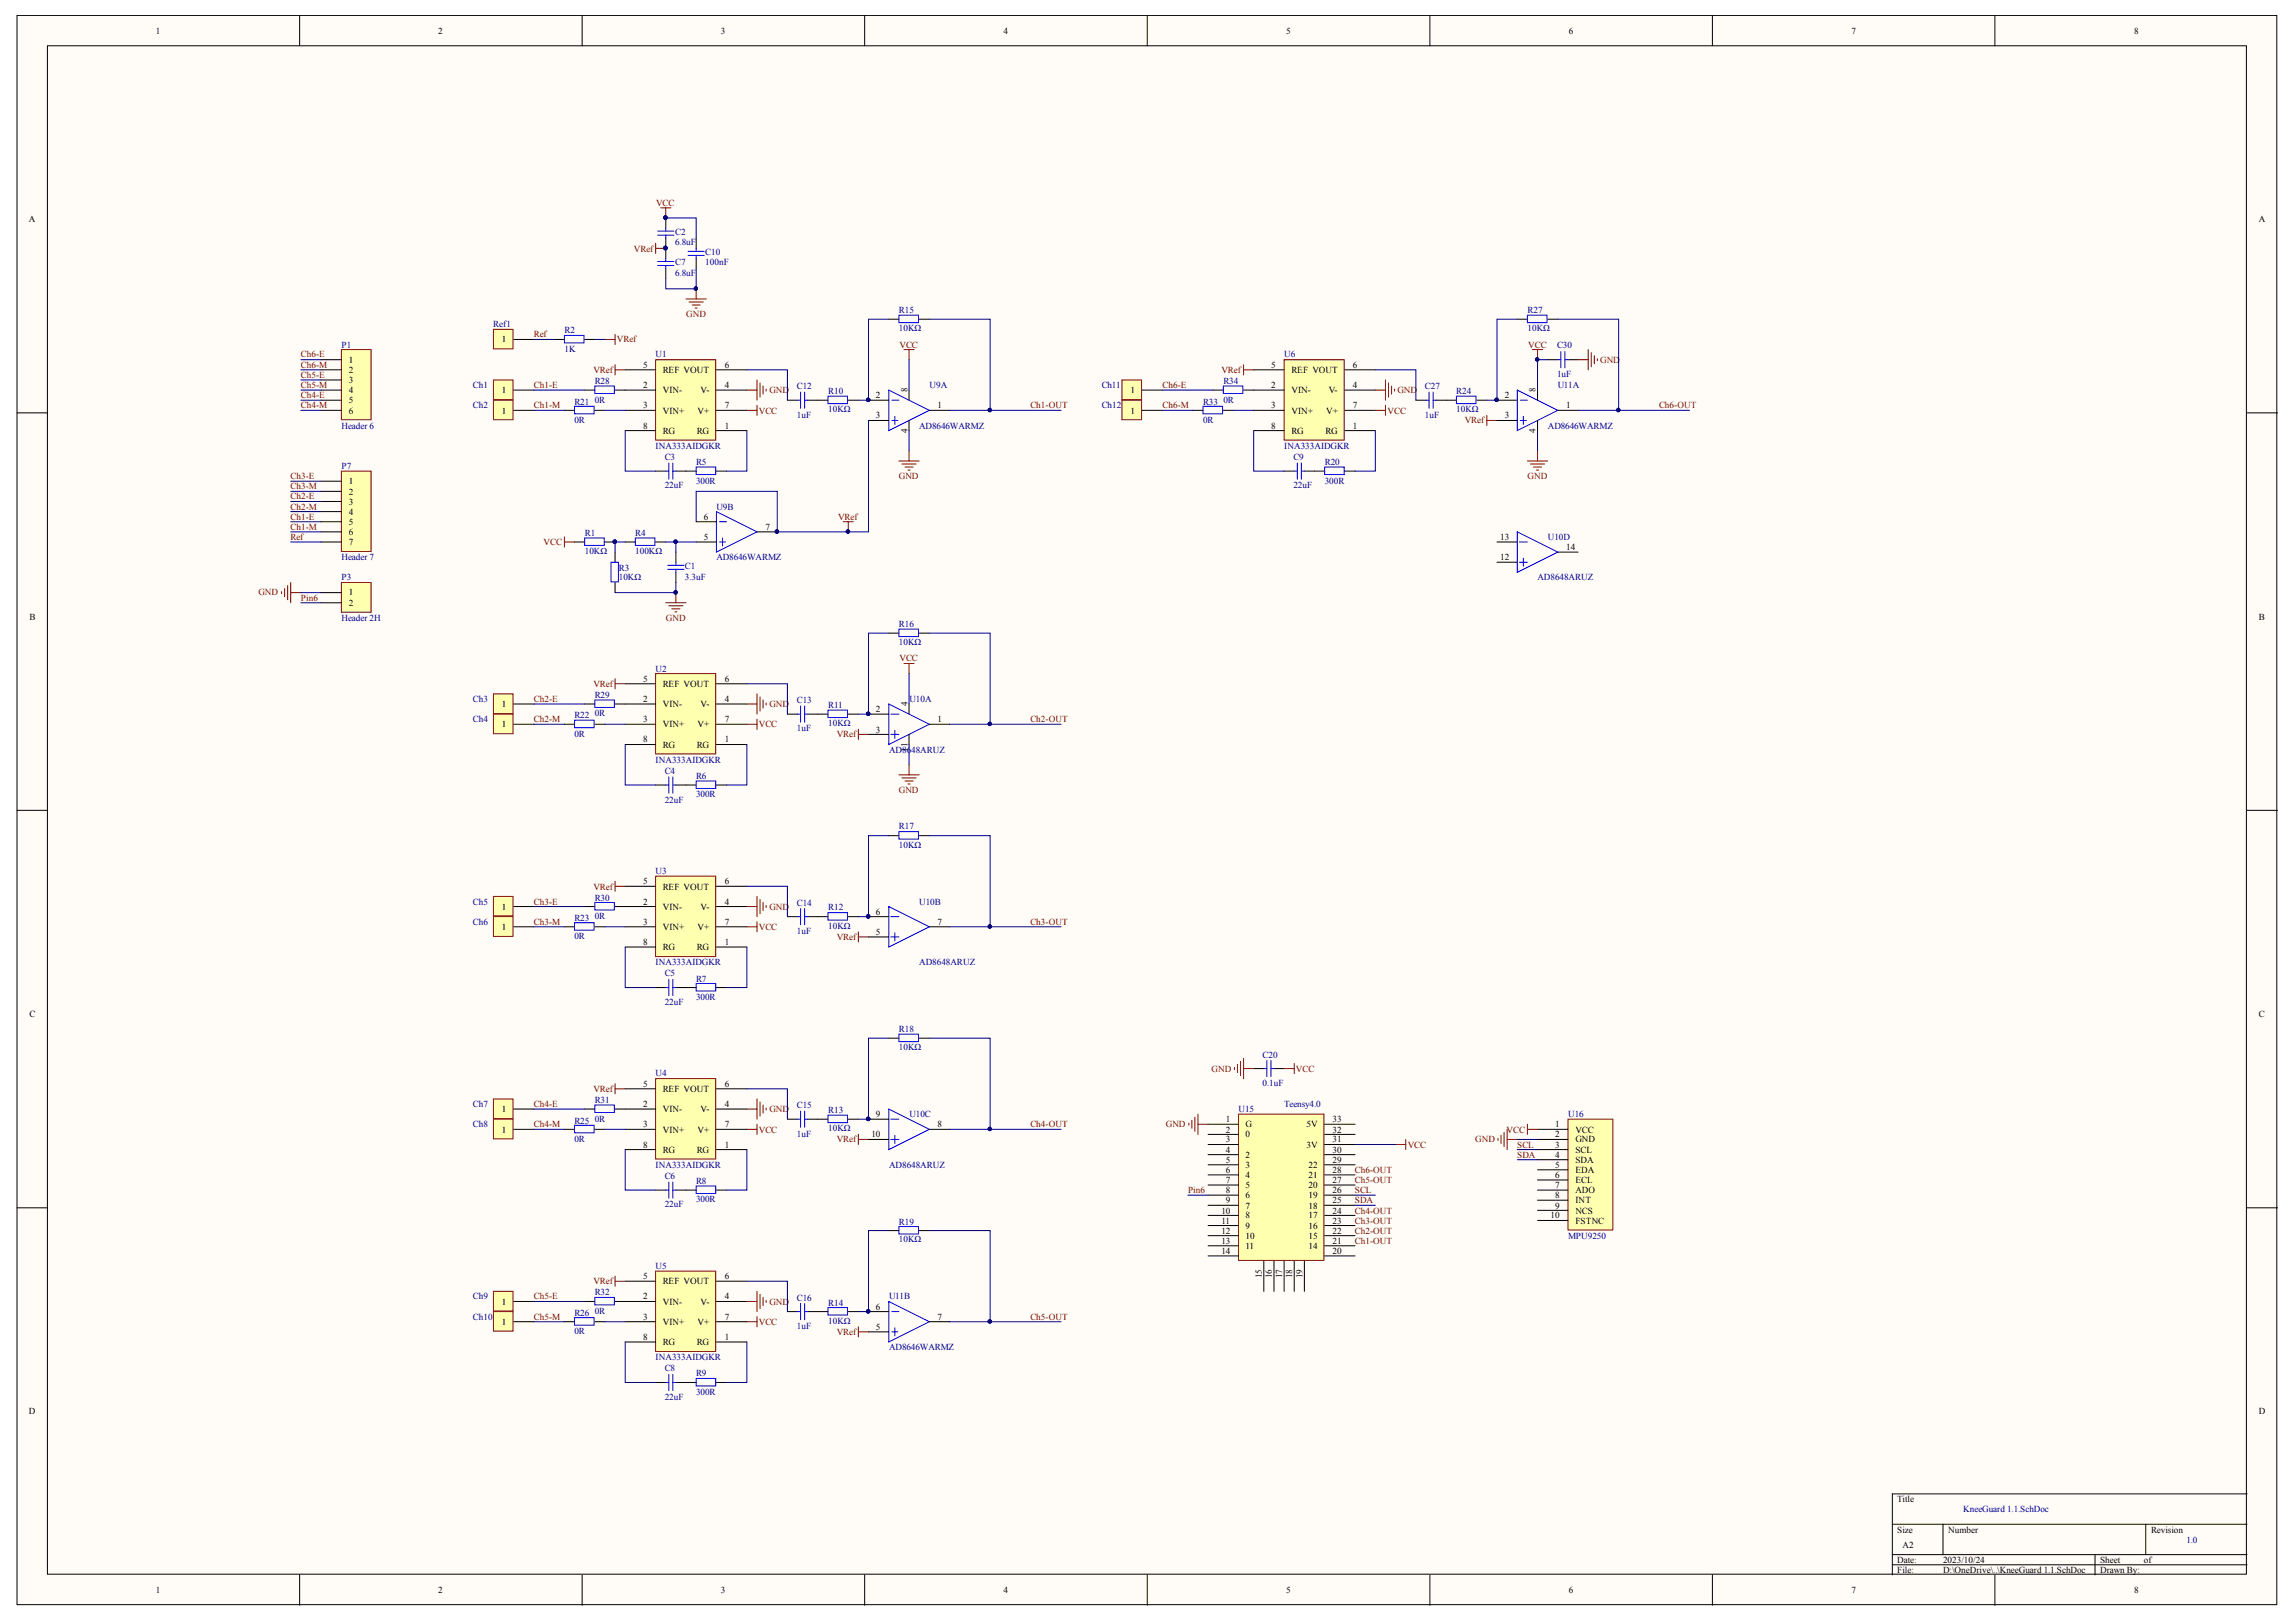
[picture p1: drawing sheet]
<svg xmlns="http://www.w3.org/2000/svg" width="297mm" height="210mm" viewBox="0 0 297 210" stroke-linecap="round" stroke-linejoin="round" font-family="sans-serif">
<defs><g id="words">
<g font-size="1.2">
<text x="20.1" y="4.4">1</text>
<text x="56.7" y="4.4">2</text>
<text x="93.3" y="4.4">3</text>
<text x="129.8" y="4.4">4</text>
<text x="166.4" y="4.4">5</text>
<text x="203" y="4.4">6</text>
<text x="239.5" y="4.4">7</text>
<text x="276.1" y="4.4">8</text>
<text x="3.7" y="28.7">A</text>
<text x="292.3" y="28.7">A</text>
<text x="45.1" y="46.9">1</text>
<text x="64.9" y="44.3">1</text>
<text x="83.2" y="47.6">5</text>
<text x="93.8" y="47.6">6</text>
<text x="164.4" y="47.6">5</text>
<text x="175" y="47.6">6</text>
<text x="45.1" y="48.3">2</text>
<text x="45.1" y="49.6">3</text>
<text x="45.1" y="50.9">4</text>
<text x="45.1" y="52.2">5</text>
<text x="45.1" y="53.5">6</text>
<text x="64.9" y="50.9">1</text>
<text x="64.9" y="53.5">1</text>
<text x="83.2" y="50.2">2</text>
<text x="83.2" y="52.9">3</text>
<text x="85.7" y="50.9">VIN-</text>
<text x="85.7" y="53.5">VIN+</text>
<text x="85.7" y="48.3">REF VOUT</text>
<text x="90.2" y="53.5">V+</text>
<text x="90.6" y="50.9">V-</text>
<text x="93.8" y="50.2">4</text>
<text x="93.8" y="52.9">7</text>
<text x="113.3" y="51.5">2</text>
<text x="117.4" y="50.7" transform="rotate(-90 117.4 50.7)">8</text>
<text x="121.3" y="52.9">1</text>
<text x="146.3" y="50.9">1</text>
<text x="146.3" y="53.5">1</text>
<text x="164.4" y="50.2">2</text>
<text x="164.4" y="52.9">3</text>
<text x="167.1" y="50.9">VIN-</text>
<text x="167.1" y="53.5">VIN+</text>
<text x="167.1" y="48.3">REF VOUT</text>
<text x="171.6" y="53.5">V+</text>
<text x="171.9" y="50.9">V-</text>
<text x="175" y="50.2">4</text>
<text x="175" y="52.9">7</text>
<text x="194.7" y="51.5">2</text>
<text x="198.6" y="50.7" transform="rotate(-90 198.6 50.7)">8</text>
<text x="202.6" y="52.9">1</text>
<text x="83.2" y="55.5">8</text>
<text x="85.7" y="56.2">RG</text>
<text x="90.1" y="56.2">RG</text>
<text x="93.8" y="55.5">1</text>
<text x="113.3" y="54.1">3</text>
<text x="117.4" y="56.1" transform="rotate(-90 117.4 56.1)">4</text>
<text x="164.4" y="55.5">8</text>
<text x="167.1" y="56.2">RG</text>
<text x="171.5" y="56.2">RG</text>
<text x="175" y="55.5">1</text>
<text x="194.7" y="54.1">3</text>
<text x="198.6" y="56.1" transform="rotate(-90 198.6 56.1)">4</text>
<text x="45.1" y="62.7">1</text>
<text x="45.1" y="64">2</text>
<text x="45.1" y="65.3">3</text>
<text x="45.1" y="66.6">4</text>
<text x="45.1" y="67.9">5</text>
<text x="45.1" y="69.3">6</text>
<text x="45.1" y="70.5">7</text>
<text x="91.1" y="69.9">5</text>
<text x="91.1" y="67.2">6</text>
<text x="99" y="68.6">7</text>
<text x="194.1" y="69.9">13</text>
<text x="202.6" y="71.2">14</text>
<text x="45.1" y="77">1</text>
<text x="194.1" y="72.5">12</text>
<text x="3.8" y="80.2">B</text>
<text x="45.1" y="78.4">2</text>
<text x="292.3" y="80.2">B</text>
<text x="83.2" y="88.2">5</text>
<text x="85.7" y="88.9">REF VOUT</text>
<text x="93.8" y="88.2">6</text>
<text x="64.9" y="91.5">1</text>
<text x="64.9" y="94.1">1</text>
<text x="83.2" y="90.8">2</text>
<text x="83.2" y="93.5">3</text>
<text x="85.7" y="91.5">VIN-</text>
<text x="85.7" y="94.1">VIN+</text>
<text x="90.2" y="94.1">V+</text>
<text x="90.6" y="91.5">V-</text>
<text x="93.8" y="90.8">4</text>
<text x="93.8" y="93.5">7</text>
<text x="113.3" y="92.2">2</text>
<text x="113.3" y="94.8">3</text>
<text x="117.4" y="91.3" transform="rotate(-90 117.4 91.3)">4</text>
<text x="121.3" y="93.5">1</text>
<text x="83.2" y="96.1">8</text>
<text x="85.7" y="96.8">RG</text>
<text x="90.1" y="96.8">RG</text>
<text x="93.8" y="96.1">1</text>
<text x="117.4" y="97.3" transform="rotate(-90 117.4 97.3)">11</text>
<text x="64.9" y="117.7">1</text>
<text x="83.2" y="117.1">2</text>
<text x="83.2" y="119.7">3</text>
<text x="83.2" y="114.4">5</text>
<text x="85.7" y="117.7">VIN-</text>
<text x="85.7" y="115.1">REF VOUT</text>
<text x="90.6" y="117.7">V-</text>
<text x="93.8" y="117.1">4</text>
<text x="93.8" y="114.4">6</text>
<text x="93.8" y="119.7">7</text>
<text x="113.3" y="118.4">6</text>
<text x="121.3" y="119.7">7</text>
<text x="64.9" y="120.4">1</text>
<text x="83.2" y="122.3">8</text>
<text x="85.7" y="120.4">VIN+</text>
<text x="85.7" y="123">RG</text>
<text x="90.1" y="123">RG</text>
<text x="90.2" y="120.4">V+</text>
<text x="93.8" y="122.3">1</text>
<text x="113.3" y="121">5</text>
<text x="3.8" y="131.6">C</text>
<text x="292.3" y="131.6">C</text>
<text x="64.9" y="144">1</text>
<text x="83.2" y="143.3">2</text>
<text x="83.2" y="140.7">5</text>
<text x="85.7" y="144">VIN-</text>
<text x="85.7" y="141.3">REF VOUT</text>
<text x="90.6" y="144">V-</text>
<text x="93.8" y="143.3">4</text>
<text x="93.8" y="140.7">6</text>
<text x="64.9" y="146.6">1</text>
<text x="83.2" y="145.9">3</text>
<text x="83.2" y="148.5">8</text>
<text x="85.7" y="146.6">VIN+</text>
<text x="85.7" y="149.2">RG</text>
<text x="90.1" y="149.2">RG</text>
<text x="90.2" y="146.6">V+</text>
<text x="93.8" y="148.5">1</text>
<text x="93.8" y="145.9">7</text>
<text x="112.7" y="147.2">10</text>
<text x="113.3" y="144.6">9</text>
<text x="121.3" y="145.9">8</text>
<text x="158.6" y="145.2">1</text>
<text x="158.6" y="146.6">2</text>
<text x="158.6" y="147.8">3</text>
<text x="158.6" y="149.2">4</text>
<text x="161.1" y="145.9">G</text>
<text x="161.1" y="147.2">0</text>
<text x="161.1" y="149.8">2</text>
<text x="169" y="148.5">3V</text>
<text x="169" y="145.9">5V</text>
<text x="172.4" y="149.2">30</text>
<text x="172.4" y="147.8">31</text>
<text x="172.4" y="146.6">32</text>
<text x="172.4" y="145.2">33</text>
<text x="201.2" y="145.9">1</text>
<text x="201.2" y="147.2">2</text>
<text x="201.2" y="148.5">3</text>
<text x="201.2" y="149.8">4</text>
<text x="203.8" y="146.6">VCC</text>
<text x="203.8" y="147.8">GND</text>
<text x="203.8" y="149.2">SCL</text>
<text x="158.6" y="150.5">5</text>
<text x="158.6" y="151.8">6</text>
<text x="158.6" y="153.1">7</text>
<text x="158.6" y="154.4">8</text>
<text x="158.6" y="155.7">9</text>
<text x="161.1" y="151.1">3</text>
<text x="161.1" y="152.4">4</text>
<text x="161.1" y="153.8">5</text>
<text x="161.1" y="155">6</text>
<text x="169.3" y="155">19</text>
<text x="169.3" y="153.8">20</text>
<text x="169.3" y="152.4">21</text>
<text x="169.3" y="151.1">22</text>
<text x="172.4" y="155.7">25</text>
<text x="172.4" y="154.4">26</text>
<text x="172.4" y="153.1">27</text>
<text x="172.4" y="151.8">28</text>
<text x="172.4" y="150.5">29</text>
<text x="201.2" y="151.1">5</text>
<text x="201.2" y="152.4">6</text>
<text x="201.2" y="153.8">7</text>
<text x="201.2" y="155">8</text>
<text x="203.8" y="150.5">SDA</text>
<text x="203.8" y="151.8">EDA</text>
<text x="203.8" y="153.1">ECL</text>
<text x="203.8" y="154.4">ADO</text>
<text x="203.8" y="155.7">INT</text>
<text x="158" y="157.1">10</text>
<text x="158" y="158.3">11</text>
<text x="158" y="159.7">12</text>
<text x="158" y="161">13</text>
<text x="161.1" y="156.4">7</text>
<text x="161.1" y="157.7">8</text>
<text x="161.1" y="159">9</text>
<text x="161.1" y="160.3">10</text>
<text x="161.1" y="161.6">11</text>
<text x="169.3" y="161.6">14</text>
<text x="169.3" y="160.3">15</text>
<text x="169.3" y="159">16</text>
<text x="169.3" y="157.7">17</text>
<text x="169.3" y="156.4">18</text>
<text x="172.4" y="161">21</text>
<text x="172.4" y="159.7">22</text>
<text x="172.4" y="158.3">23</text>
<text x="172.4" y="157.1">24</text>
<text x="200.6" y="157.7">10</text>
<text x="201.2" y="156.4">9</text>
<text x="203.8" y="157.1">NCS</text>
<text x="203.8" y="158.3">FSTNC</text>
<text x="83.2" y="165.5">5</text>
<text x="85.7" y="166.2">REF VOUT</text>
<text x="93.8" y="165.5">6</text>
<text x="158" y="162.2">14</text>
<text x="163.3" y="165.4" transform="rotate(-90 163.3 165.4)">15</text>
<text x="164.5" y="165.4" transform="rotate(-90 164.5 165.4)">16</text>
<text x="165.9" y="165.4" transform="rotate(-90 165.9 165.4)">17</text>
<text x="167.2" y="165.4" transform="rotate(-90 167.2 165.4)">18</text>
<text x="168.5" y="165.4" transform="rotate(-90 168.5 165.4)">19</text>
<text x="172.4" y="162.2">20</text>
<text x="64.9" y="168.8">1</text>
<text x="64.9" y="171.4">1</text>
<text x="83.2" y="168.2">2</text>
<text x="83.2" y="170.8">3</text>
<text x="83.2" y="173.4">8</text>
<text x="85.7" y="168.8">VIN-</text>
<text x="85.7" y="171.4">VIN+</text>
<text x="90.2" y="171.4">V+</text>
<text x="90.6" y="168.8">V-</text>
<text x="93.8" y="173.4">1</text>
<text x="93.8" y="168.2">4</text>
<text x="93.8" y="170.8">7</text>
<text x="113.3" y="172.1">5</text>
<text x="113.3" y="169.5">6</text>
<text x="121.3" y="170.8">7</text>
<text x="85.7" y="174.1">RG</text>
<text x="90.1" y="174.1">RG</text>
<text x="3.7" y="183">D</text>
<text x="292.3" y="183">D</text>
<text x="245.4" y="194.4">Title</text>
<text x="245.4" y="198.3">Size</text>
<text x="245.4" y="202.2">Date:</text>
<text x="245.4" y="203.5">File:</text>
<text x="246.1" y="200.3">A2</text>
<text x="251.4" y="202.2">2023/10/24</text>
<text x="251.4" y="203.5">D:\OneDrive\..\KneeGuard 1.1.SchDoc</text>
<text x="252" y="198.3">Number</text>
<text x="271.7" y="202.2">Sheet</text>
<text x="271.7" y="203.5">Drawn By:</text>
<text x="277.4" y="202.2">of</text>
<text x="278.3" y="198.3">Revision</text>
<text x="20.1" y="206.1">1</text>
<text x="56.7" y="206.1">2</text>
<text x="93.3" y="206.1">3</text>
<text x="129.8" y="206.1">4</text>
<text x="166.4" y="206.1">5</text>
<text x="203" y="206.1">6</text>
<text x="239.5" y="206.1">7</text>
<text x="276.1" y="206.1">8</text>
</g>
<g font-size="1.2" fill="#800000">
<text x="84.9" y="26.6">VCC</text>
<text x="82" y="32.6">VRef</text>
<text x="88.8" y="41">GND</text>
<text x="38.9" y="46.3">Ch6-E</text>
<text x="38.9" y="47.6">Ch6-M</text>
<text x="69.1" y="43.6">Ref</text>
<text x="79.8" y="44.3">VRef</text>
<text x="116.4" y="45">VCC</text>
<text x="197.7" y="45">VCC</text>
<text x="207" y="46.9">GND</text>
<text x="38.9" y="51.5">Ch4-E</text>
<text x="38.9" y="48.9">Ch5-E</text>
<text x="38.9" y="50.2">Ch5-M</text>
<text x="38.9" y="52.9">Ch4-M</text>
<text x="69.1" y="50.2">Ch1-E</text>
<text x="69.1" y="52.9">Ch1-M</text>
<text x="76.8" y="48.3">VRef</text>
<text x="98.2" y="53.5">VCC</text>
<text x="99.5" y="50.9">GND</text>
<text x="133.3" y="52.9">Ch1-OUT</text>
<text x="150.4" y="50.2">Ch6-E</text>
<text x="150.4" y="52.9">Ch6-M</text>
<text x="158" y="48.3">VRef</text>
<text x="179.5" y="53.5">VCC</text>
<text x="180.8" y="50.9">GND</text>
<text x="214.6" y="52.9">Ch6-OUT</text>
<text x="189.5" y="54.8">VRef</text>
<text x="37.6" y="64.6">Ch2-E</text>
<text x="37.6" y="62">Ch3-E</text>
<text x="37.6" y="63.3">Ch3-M</text>
<text x="37.6" y="66">Ch2-M</text>
<text x="116.3" y="62">GND</text>
<text x="197.6" y="62">GND</text>
<text x="37.6" y="67.2">Ch1-E</text>
<text x="37.6" y="68.6">Ch1-M</text>
<text x="37.6" y="69.9">Ref</text>
<text x="70.3" y="70.5">VCC</text>
<text x="108.4" y="67.2">VRef</text>
<text x="33.4" y="77">GND</text>
<text x="38.9" y="77.7">Pin6</text>
<text x="86.2" y="80.3">GND</text>
<text x="76.8" y="88.9">VRef</text>
<text x="116.4" y="85.6">VCC</text>
<text x="69.1" y="90.8">Ch2-E</text>
<text x="69.1" y="93.5">Ch2-M</text>
<text x="98.2" y="94.1">VCC</text>
<text x="99.5" y="91.5">GND</text>
<text x="108.3" y="95.4">VRef</text>
<text x="133.3" y="93.5">Ch2-OUT</text>
<text x="116.3" y="102.7">GND</text>
<text x="69.1" y="117.1">Ch3-E</text>
<text x="69.1" y="119.7">Ch3-M</text>
<text x="76.8" y="115.1">VRef</text>
<text x="99.5" y="117.7">GND</text>
<text x="133.3" y="119.7">Ch3-OUT</text>
<text x="98.2" y="120.4">VCC</text>
<text x="108.3" y="121.6">VRef</text>
<text x="69.1" y="143.3">Ch4-E</text>
<text x="76.8" y="141.3">VRef</text>
<text x="99.5" y="144">GND</text>
<text x="156.7" y="138.7">GND</text>
<text x="167.7" y="138.7">VCC</text>
<text x="69.1" y="145.9">Ch4-M</text>
<text x="98.2" y="146.6">VCC</text>
<text x="108.3" y="147.8">VRef</text>
<text x="133.3" y="145.9">Ch4-OUT</text>
<text x="150.8" y="145.9">GND</text>
<text x="182.1" y="148.5">VCC</text>
<text x="190.9" y="147.8">GND</text>
<text x="194.9" y="146.6">VCC</text>
<text x="196.3" y="148.5">SCL</text>
<text x="196.3" y="149.8">SDA</text>
<text x="153.7" y="154.4">Pin6</text>
<text x="175.3" y="151.8">Ch6-OUT</text>
<text x="175.3" y="153.1">Ch5-OUT</text>
<text x="175.3" y="154.4">SCL</text>
<text x="175.3" y="155.7">SDA</text>
<text x="175.3" y="157.1">Ch4-OUT</text>
<text x="175.3" y="158.3">Ch3-OUT</text>
<text x="175.3" y="159.7">Ch2-OUT</text>
<text x="175.3" y="161">Ch1-OUT</text>
<text x="76.8" y="166.2">VRef</text>
<text x="69.1" y="168.2">Ch5-E</text>
<text x="69.1" y="170.8">Ch5-M</text>
<text x="98.2" y="171.4">VCC</text>
<text x="99.5" y="168.8">GND</text>
<text x="108.3" y="172.7">VRef</text>
<text x="133.3" y="170.8">Ch5-OUT</text>
</g>
<g font-size="1.2" fill="#000080">
<text x="87.3" y="34.3">C7</text>
<text x="87.3" y="35.7">6.8uF</text>
<text x="87.3" y="30.4">C2</text>
<text x="87.3" y="31.7">6.8uF</text>
<text x="91.2" y="33.1">C10</text>
<text x="91.2" y="34.3">100nF</text>
<text x="116.3" y="40.5">R15</text>
<text x="197.6" y="40.5">R27</text>
<text x="44.2" y="45">P1</text>
<text x="63.8" y="42.4">Ref1</text>
<text x="73" y="43.1">R2</text>
<text x="73" y="45.5">1K</text>
<text x="84.8" y="46.3">U1</text>
<text x="116.3" y="42.9">10KΩ</text>
<text x="166.1" y="46.3">U6</text>
<text x="197.6" y="42.9">10KΩ</text>
<text x="201.4" y="45.1">C30</text>
<text x="61.2" y="50.2">Ch1</text>
<text x="61.2" y="52.9">Ch2</text>
<text x="74.3" y="52.3">R21</text>
<text x="76.9" y="49.7">R28</text>
<text x="76.9" y="52.1">0R</text>
<text x="103.1" y="50.3">C12</text>
<text x="107.2" y="51">R10</text>
<text x="107.2" y="53.4">10KΩ</text>
<text x="120.3" y="50.2">U9A</text>
<text x="142.5" y="50.2">Ch11</text>
<text x="142.5" y="52.9">Ch12</text>
<text x="155.6" y="52.3">R33</text>
<text x="158.3" y="49.7">R34</text>
<text x="158.3" y="52.1">0R</text>
<text x="184.3" y="50.3">C27</text>
<text x="188.4" y="51">R24</text>
<text x="188.4" y="53.4">10KΩ</text>
<text x="201.4" y="48.8">1uF</text>
<text x="201.5" y="50.2">U11A</text>
<text x="44.2" y="55.5">Header 6</text>
<text x="74.3" y="54.7">0R</text>
<text x="84.8" y="58.1">INA333AIDGKR</text>
<text x="86" y="59.5">C3</text>
<text x="103.1" y="54">1uF</text>
<text x="118.9" y="55.5">AD8646WARMZ</text>
<text x="155.6" y="54.7">0R</text>
<text x="166.1" y="58.1">INA333AIDGKR</text>
<text x="167.3" y="59.5">C9</text>
<text x="184.3" y="54">1uF</text>
<text x="200.3" y="55.5">AD8646WARMZ</text>
<text x="44.2" y="60.7">P7</text>
<text x="86" y="63.2">22uF</text>
<text x="90.1" y="60.2">R5</text>
<text x="90.1" y="62.6">300R</text>
<text x="92.7" y="66">U9B</text>
<text x="167.3" y="63.2">22uF</text>
<text x="171.4" y="60.2">R20</text>
<text x="171.4" y="62.6">300R</text>
<text x="75.7" y="69.4">R1</text>
<text x="75.7" y="71.7">10KΩ</text>
<text x="82.2" y="69.4">R4</text>
<text x="82.2" y="71.7">100KΩ</text>
<text x="200.3" y="69.9">U10D</text>
<text x="44.2" y="75.1">P3</text>
<text x="44.2" y="72.5">Header 7</text>
<text x="80.1" y="73.8">R3</text>
<text x="80.1" y="75.1">10KΩ</text>
<text x="88.6" y="73.7">C1</text>
<text x="88.6" y="75">3.3uF</text>
<text x="92.7" y="72.5">AD8646WARMZ</text>
<text x="198.9" y="75.1">AD8648ARUZ</text>
<text x="44.2" y="80.3">Header 2H</text>
<text x="116.3" y="81.2">R16</text>
<text x="116.3" y="83.5">10KΩ</text>
<text x="84.8" y="86.9">U2</text>
<text x="61.2" y="90.8">Ch3</text>
<text x="61.2" y="93.5">Ch4</text>
<text x="74.3" y="93">R22</text>
<text x="74.3" y="95.3">0R</text>
<text x="76.9" y="90.3">R29</text>
<text x="76.9" y="92.7">0R</text>
<text x="103.1" y="91">C13</text>
<text x="103.1" y="94.6">1uF</text>
<text x="107.2" y="91.6">R11</text>
<text x="107.2" y="94">10KΩ</text>
<text x="117.6" y="90.8">U10A</text>
<text x="84.8" y="98.7">INA333AIDGKR</text>
<text x="86" y="100.1">C4</text>
<text x="90.1" y="100.8">R6</text>
<text x="115" y="97.4">AD8648ARUZ</text>
<text x="86" y="103.9">22uF</text>
<text x="90.1" y="103.2">300R</text>
<text x="116.3" y="107.3">R17</text>
<text x="84.8" y="113.2">U3</text>
<text x="116.3" y="109.7">10KΩ</text>
<text x="61.2" y="117.1">Ch5</text>
<text x="61.2" y="119.7">Ch6</text>
<text x="74.3" y="119.2">R23</text>
<text x="76.9" y="116.6">R30</text>
<text x="76.9" y="118.9">0R</text>
<text x="103.1" y="117.2">C14</text>
<text x="107.2" y="117.8">R12</text>
<text x="118.9" y="117.1">U10B</text>
<text x="74.3" y="121.5">0R</text>
<text x="84.8" y="124.9">INA333AIDGKR</text>
<text x="103.1" y="120.9">1uF</text>
<text x="107.2" y="120.2">10KΩ</text>
<text x="118.9" y="124.9">AD8648ARUZ</text>
<text x="86" y="126.4">C5</text>
<text x="86" y="130">22uF</text>
<text x="90.1" y="127">R7</text>
<text x="90.1" y="129.4">300R</text>
<text x="116.3" y="133.6">R18</text>
<text x="116.3" y="135.9">10KΩ</text>
<text x="163.3" y="136.9">C20</text>
<text x="61.2" y="143.3">Ch7</text>
<text x="76.9" y="142.8">R31</text>
<text x="84.8" y="139.3">U4</text>
<text x="103.1" y="143.4">C15</text>
<text x="160.2" y="144">U15</text>
<text x="163.3" y="140.5">0.1uF</text>
<text x="166.1" y="143.3">Teensy4.0</text>
<text x="61.2" y="145.9">Ch8</text>
<text x="74.3" y="145.4">R25</text>
<text x="74.3" y="147.8">0R</text>
<text x="76.9" y="145.1">0R</text>
<text x="103.1" y="147.1">1uF</text>
<text x="107.2" y="144">R13</text>
<text x="107.2" y="146.4">10KΩ</text>
<text x="117.6" y="144.6">U10C</text>
<text x="202.9" y="144.6">U16</text>
<text x="84.8" y="151.1">INA333AIDGKR</text>
<text x="86" y="152.6">C6</text>
<text x="90.1" y="153.3">R8</text>
<text x="90.1" y="155.5">300R</text>
<text x="115" y="151.1">AD8648ARUZ</text>
<text x="86" y="156.2">22uF</text>
<text x="116.3" y="158.5">R19</text>
<text x="116.3" y="160.8">10KΩ</text>
<text x="202.9" y="160.3">MPU9250</text>
<text x="76.9" y="167.6">R32</text>
<text x="84.8" y="164.3">U5</text>
<text x="61.2" y="168.2">Ch9</text>
<text x="61.2" y="170.8">Ch10</text>
<text x="74.3" y="170.3">R26</text>
<text x="74.3" y="172.6">0R</text>
<text x="76.9" y="170">0R</text>
<text x="103.1" y="168.3">C16</text>
<text x="103.1" y="172">1uF</text>
<text x="107.2" y="169">R14</text>
<text x="107.2" y="171.3">10KΩ</text>
<text x="115" y="168.2">U11B</text>
<text x="84.8" y="176">INA333AIDGKR</text>
<text x="86" y="177.5">C8</text>
<text x="90.1" y="178.1">R9</text>
<text x="115" y="174.7">AD8646WARMZ</text>
<text x="86" y="181.2">22uF</text>
<text x="90.1" y="180.5">300R</text>
<text x="254" y="195.7">KneeGuard 1.1.SchDoc</text>
<text x="282.9" y="199.6">1.0</text>
</g>
</g></defs>
<g fill="#fffcf8" stroke="#000" stroke-width=".13">
<path d="M2.2 2h292.4v205.7h-292.4z"/>
<path d="M6.1 5.9h284.5v197.8h-284.5z"/>
</g>
<g fill="none" stroke="#000" stroke-width=".13">
<path d="M38.8 2v3.9M75.3 2v3.9M111.9 2v3.9M148.4 2v3.9M185 2v3.9M221.5 2v3.9M258.1 2v3.9M2.2 53.4h3.9M290.7 53.4h3.9M2.2 104.9h3.9M290.7 104.9h3.9M2.2 156.3h3.9"/>
<path d="M290.7 156.3h3.9M244.8 197.3h45.9M251.4 197.3v3.9M277.6 197.3v3.9M290.7 193.3h-45.9v10.5M38.8 203.8v3.9M75.3 203.8v3.9M111.9 203.8v3.9M148.4 203.8v3.9M185 203.8v3.9M221.5 203.8v3.9M244.8 201.2h45.9"/>
<path d="M244.8 202.5h45.9M258.1 203.8v3.9M271 201.2v2.6"/>
</g>
<path d="M63.8 42.6h2.6v2.5h-2.6z" fill="#ffffb0" stroke="#800000" stroke-width=".13"/>
<path d="M66.5 43.9h2.6" fill="none" stroke="#000" stroke-width=".13"/>
<path d="M63.8 49.2h2.6v2.5h-2.6z" fill="#ffffb0" stroke="#800000" stroke-width=".13"/>
<path d="M66.5 50.5h2.6" fill="none" stroke="#000" stroke-width=".13"/>
<path d="M63.8 51.8h2.6v2.5h-2.6z" fill="#ffffb0" stroke="#800000" stroke-width=".13"/>
<g fill="none" stroke="#000" stroke-width=".13">
<path d="M66.5 53.1h2.6M71.7 43.9h1.3M75.6 43.9h1.4M101.9 51.8h1.3M104.5 51.8h2.6M109.7 51.8h1.3M112.4 51.8h2.6M112.4 54.4h2.6M115 41.3h1.3M117.6 50.5v1.3M117.6 54.4v1.3M118.9 41.3h1.3"/>
<path d="M120.2 53.1h2.7M74.3 70.1h1.3M78.3 70.1h1.3M79.6 71.4v1.4M79.6 75.4v1.3M80.9 70.1h1.3M84.8 70.1h1.3M87.4 71.4v1.4M87.4 74.1v1.3M90.1 70.1h2.6M90.1 67.5h2.6M97.9 68.8h2.7"/>
</g>
<g fill="none" stroke="#00f" stroke-width=".13">
<path d="M73 43.4h2.5v1h-2.5zM103.2 51.8h.4M103.6 50.7v2.1M104.1 50.7v2.1M104.1 51.8h.4M107.1 51.3h2.5v.9h-2.5zM115 50.5l5.2 2.6-5.2 2.6zM115.4 51.8h.9M115.4 54.4h.8M115.8 53.9v1M116.3 40.8h2.5v1h-2.5zM75.6 69.6h2.6v1h-2.6z"/>
<path d="M79.1 72.8h.9v2.5h-.9zM82.2 69.6h2.5v1h-2.5zM86.4 73.2h2.1M86.4 73.7h2.1M87.4 72.8v.4M87.4 73.7v.4M92.7 66.2l5.2 2.6-5.2 2.6zM93.1 67.5h.9M93.1 70.1h.8M93.5 69.6v1.1"/>
</g>
<g fill="#000080" stroke="#000080" stroke-width=".13">
<circle cx="112.3" cy="51.7" r=".22"/>
<circle cx="100.5" cy="68.8" r=".22"/>
<circle cx="79.5" cy="70.1" r=".22"/>
<circle cx="87.4" cy="76.7" r=".22"/>
<circle cx="109.7" cy="68.8" r=".22"/>
</g>
<g fill="none" stroke="#800000" stroke-width=".13">
<path d="M78.3 43.9h1.3M79.6 43.3v1.3M116.3 59.7h2.6M117 45.2h1.3M117.6 45.2v1.4M117.6 58.3v1.4M73 69.5v1.3M73 70.1h1.3M86.1 78h2.7M86.5 78.4h1.9M86.9 78.8h1.1M87.3 79.2h.3"/>
<path d="M87.4 76.7v1.3M109.1 67.5h1.3M109.7 67.5v1.3M116.7 60h1.8M117.1 60.4h1M117.5 60.8h.2"/>
</g>
<path d="M63.8 89.8h2.6v2.5h-2.6z" fill="#ffffb0" stroke="#800000" stroke-width=".13"/>
<path d="M66.5 91.1h2.6" fill="none" stroke="#000" stroke-width=".13"/>
<path d="M63.8 92.4h2.6v2.6h-2.6z" fill="#ffffb0" stroke="#800000" stroke-width=".13"/>
<path d="M66.5 93.7h2.6M101.9 92.4h1.3M104.5 92.4h2.6M109.7 92.4h1.3M115 81.9h1.3M118.9 81.9h1.3" fill="none" stroke="#000" stroke-width=".13"/>
<path d="M103.2 92.4h.4M103.6 91.4v2.1M104.1 91.4v2.1M104.1 92.4h.4M107.1 91.9h2.5v1h-2.5zM116.3 81.4h2.5v1h-2.5z" fill="none" stroke="#00f" stroke-width=".13"/>
<path d="M111 94.4v1.3M111 95h1.4M117 85.9h1.3M117.6 85.9v1.3M117.6 99v1.3M116.3 100.3h2.6M116.7 100.7h1.8M117.1 101.1h1M117.5 101.5h.2" fill="none" stroke="#800000" stroke-width=".13"/>
<path d="M63.8 116h2.6v2.5h-2.6z" fill="#ffffb0" stroke="#800000" stroke-width=".13"/>
<path d="M66.5 117.3h2.6" fill="none" stroke="#000" stroke-width=".13"/>
<path d="M63.8 118.6h2.6v2.6h-2.6z" fill="#ffffb0" stroke="#800000" stroke-width=".13"/>
<g fill="none" stroke="#000" stroke-width=".13">
<path d="M183.2 51.8h1.3M185.8 51.8h2.6M191 51.8h1.4M196.3 41.3h1.3M200.2 41.3h1.3M200.2 46.6h1.3M202.8 46.6h1.4M66.5 119.9h2.6M101.9 118.6h1.3M104.5 118.6h2.6M109.7 118.6h1.3M115 108.1h1.3"/>
<path d="M118.9 108.1h1.3M115 134.4h1.3M118.9 134.4h1.3M162.2 138.3h1.3M164.8 138.3h1.3M101.9 144.8h1.3M104.5 144.8h2.6M109.7 144.8h1.3M115 159.3h1.3M118.9 159.3h1.3M101.9 169.7h1.3M104.5 169.7h2.6"/>
<path d="M109.7 169.7h1.3"/>
</g>
<g fill="none" stroke="#00f" stroke-width=".13">
<path d="M184.5 51.8h.4M184.9 50.7v2.1M185.4 50.7v2.1M185.4 51.8h.4M188.4 51.3h2.6v.9h-2.6zM197.6 40.8h2.5v1h-2.5zM201.5 46.6h.4M201.9 45.5v2.1M202.5 45.5v2.1M202.5 46.6h.3M103.2 118.6h.4M103.6 117.6v2.1"/>
<path d="M104.1 117.6v2.1M104.1 118.6h.4M107.1 118.1h2.5v1h-2.5zM116.3 107.6h2.5v1h-2.5zM116.3 133.8h2.5v1h-2.5zM163.5 138.3h.4M163.9 137.2v2.1M164.4 137.2v2.1M164.4 138.3h.4M103.2 144.8h.4M103.6 143.8v2.1M104.1 143.8v2.1"/>
<path d="M104.1 144.8h.4M107.1 144.3h2.5v1h-2.5zM116.3 158.7h2.5v1h-2.5zM103.2 169.7h.4M103.6 168.7v2.1M104.1 168.7v2.1M104.1 169.7h.4M107.1 169.2h2.5v1h-2.5z"/>
</g>
<g fill="none" stroke="#800000" stroke-width=".13">
<path d="M192.4 53.8v1.3M192.4 54.4h1.3M197.6 59.7h2.6M198.3 45.2h1.3M198.9 45.2v1.4M198.9 58.3v1.4M204.2 46.6h1.3M205.5 45.2v2.7M205.9 45.6v1.9M206.3 46v1.1M206.7 46.4v.3M198 60h1.8"/>
<path d="M198.4 60.4h1M198.8 60.8h.2M111 120.6v1.3M111 121.2h1.4M159.7 138.2v.2M160.1 137.8v1M160.5 137.4v1.8M160.9 138.3h1.3M160.9 137v2.6M166.1 138.3h1.3M167.4 137.6v1.3M111 146.8v1.3"/>
<path d="M111 147.5h1.4M111 171.7v1.3M111 172.4h1.4"/>
</g>
<circle cx="198.9" cy="46.5" r=".22" fill="#000080" stroke="#000080" stroke-width=".13"/>
<path d="M202.8 144.8h5.9v14.4h-5.9z" fill="#ffffb0" stroke="#800000" stroke-width=".13"/>
<path d="M198.9 146.1h3.9M198.9 147.5h3.9M198.9 148.8h3.9M198.9 150.1h3.9M198.9 151.4h3.9M198.9 152.7h3.9M198.9 154h3.9M198.9 155.3h3.9M198.9 156.6h3.9M198.9 157.9h3.9" fill="none" stroke="#000" stroke-width=".13"/>
<path d="M193.8 147.3v.3M194.2 146.9v1.1M194.6 146.5v1.9M195 146.1v2.7M195 147.5h1.3M197.6 145.5v1.3M197.6 146.1h1.3" fill="none" stroke="#800000" stroke-width=".13"/>
<path d="M44.2 75.4h3.8v3.8h-3.8z" fill="#ffffb0" stroke="#800000" stroke-width=".13"/>
<g fill="none" stroke="#000" stroke-width=".13">
<path d="M41.5 76.7h2.7M41.5 78h2.7M193.7 70.1h2.6M193.7 72.8h2.6M201.5 71.4h2.7M112.4 92.4h2.6M112.4 95h2.6M117.6 91.1v1.3M117.6 95v1.3M120.2 93.7h2.7M112.4 118.6h2.6M120.2 119.9h2.7"/>
<path d="M112.4 121.2h2.6M112.4 144.8h2.6M112.4 147.5h2.6M120.2 146.1h2.7"/>
</g>
<path d="M36.4 76.6v.2M36.8 76.2v1M37.2 75.8v1.8M37.6 75.4v2.6M37.6 76.7h1.3" fill="none" stroke="#800000" stroke-width=".13"/>
<g fill="none" stroke="#00f" stroke-width=".13">
<path d="M196.3 68.8l5.2 2.6-5.2 2.7zM196.6 70.1h1M196.6 72.8h1M197.1 72.2v1.1M115 91.1l5.2 2.6-5.2 2.6zM115.2 92.4h1.1M115.2 95h1.1M115.8 94.5v1.1M115 117.3l5.2 2.6-5.2 2.7zM115.2 118.6h1.1M115.2 121.2h1.1M115.8 120.7v1.1"/>
<path d="M115 143.5l5.2 2.6-5.2 2.7zM115.2 144.8h1.1M115.2 147.5h1.1M115.8 146.9v1.1"/>
</g>
<g fill="#000080" stroke="#000080" stroke-width=".13">
<circle cx="112.3" cy="118.6" r=".22"/>
<circle cx="112.3" cy="92.4" r=".22"/>
<circle cx="112.3" cy="144.8" r=".22"/>
</g>
<path d="M160.2 144.2h11.1v18.9h-11.1z" fill="#ffffb0" stroke="#800000" stroke-width=".13"/>
<g fill="none" stroke="#000" stroke-width=".13">
<path d="M193.7 51.8h2.6M193.7 54.4h2.6M198.9 50.5v1.3M198.9 54.4v1.3M201.5 53.1h2.7M156.3 145.5h3.9M156.3 146.8h3.9M156.3 148.1h3.9M156.3 149.4h3.9M156.3 150.7h3.9M156.3 152h3.9M156.3 153.4h3.9"/>
<path d="M156.3 154.7h3.9M156.3 156h3.9M156.3 157.3h3.9M156.3 158.6h3.9M156.3 159.9h3.9M171.4 145.5h3.9M171.4 146.8h3.9M171.4 148.1h3.9M171.4 149.4h3.9M171.4 150.7h3.9M171.4 152h3.9M171.4 153.4h3.9"/>
<path d="M171.4 154.7h3.9M171.4 156h3.9M171.4 157.3h3.9M171.4 158.6h3.9M171.4 159.9h3.9M112.4 172.4h2.6M112.4 169.7h2.6M120.2 171h2.7M156.3 161.2h3.9M156.3 162.5h3.9M163.5 163.2v3.9M164.8 163.2v3.9"/>
<path d="M166.1 163.2v3.9M167.4 163.2v3.9M168.8 163.2v3.9M171.4 161.2h3.9M171.4 162.5h3.9"/>
</g>
<path d="M153.8 145.4v.2M154.2 145v1M154.6 144.6v1.8M155 144.2v2.6M155 145.5h1.3M180.6 148.1h1.3M181.9 147.5v1.3" fill="none" stroke="#800000" stroke-width=".13"/>
<path d="M196.3 50.5l5.2 2.6-5.2 2.6zM196.7 51.8h.9M196.7 54.4h.8M197.1 53.9v1M115 168.4l5.2 2.6-5.2 2.7zM115.4 169.7h.9M115.4 172.4h.8M115.8 171.8v1.1" fill="none" stroke="#00f" stroke-width=".13"/>
<g fill="#000080" stroke="#000080" stroke-width=".13">
<circle cx="193.6" cy="51.7" r=".22"/>
<circle cx="112.3" cy="169.7" r=".22"/>
</g>
<path d="M44.2 45.2h3.8v9.1h-3.8z" fill="#ffffb0" stroke="#800000" stroke-width=".13"/>
<path d="M41.5 46.6h2.7M41.5 47.9h2.7M41.5 49.2h2.7M41.5 50.5h2.7M41.5 51.8h2.7M41.5 53.1h2.7" fill="none" stroke="#000" stroke-width=".13"/>
<path d="M44.2 61h3.8v10.4h-3.8z" fill="#ffffb0" stroke="#800000" stroke-width=".13"/>
<path d="M41.5 62.3h2.7M41.5 63.6h2.7M41.5 64.9h2.7M41.5 66.2h2.7M41.5 67.5h2.7M41.5 68.8h2.7M41.5 70.1h2.7" fill="none" stroke="#000" stroke-width=".13"/>
<path d="M84.8 46.6h7.8v10.4h-7.8z" fill="#ffffb0" stroke="#800000" stroke-width=".13"/>
<g fill="none" stroke="#000" stroke-width=".13">
<path d="M86.1 28.2v1.3M86.1 30.8v2.6M86.1 34.8v1.3M90.1 30.8v1.3M90.1 33.4v1.4M73 53.1h1.3M75.6 50.5h1.4M77 53.1h1.3M79.6 50.5h5.2M80.9 55.7h3.9M80.9 53.1h3.9M80.9 47.9h3.9"/>
<path d="M92.7 55.7h3.9M92.7 50.5h3.9M92.7 53.1h3.9M92.7 47.9h3.9M84.8 61h1.3M87.4 61h2.7M92.7 61h1.3"/>
</g>
<g fill="none" stroke="#800000" stroke-width=".13">
<path d="M84.8 31.5v1.3M84.8 32.1h1.3M85.5 26.9h1.3M86.1 26.9v1.3M88.8 38.7h2.6M89.1 39.1h1.9M89.5 39.5h1.1M89.9 39.9h.3M90.1 37.4v1.3M79.6 47.2v1.3M79.6 47.9h1.3M96.6 53.1h1.3"/>
<path d="M96.6 50.5h1.3M97.9 49.2v2.6M97.9 52.4v1.4M98.3 49.6v1.8M98.7 50v1M99.1 50.4v.2"/>
</g>
<g fill="none" stroke="#00f" stroke-width=".13">
<path d="M85.1 34.4h2.1M85.1 33.8h2.1M85.1 29.9h2.1M85.1 30.4h2.1M86.1 29.5v.4M86.1 30.4v.4M86.1 33.4v.4M86.1 34.4v.4M89 33.1h2.1M89 32.5h2.1M90.1 32.1v.4M90.1 33.1v.3"/>
<path d="M74.3 52.6h2.6v.9h-2.6zM77 50h2.5v.9h-2.5zM86.5 59.9v2.1M87 59.9v2.1M86.1 61h.4M87 61h.4M90.1 60.4h2.5v1h-2.5z"/>
</g>
<g fill="#000080" stroke="#000080" stroke-width=".13">
<circle cx="90" cy="37.3" r=".22"/>
<circle cx="86.1" cy="28.2" r=".22"/>
<circle cx="86.1" cy="32.1" r=".22"/>
</g>
<path d="M84.8 87.2h7.8v10.4h-7.8z" fill="#ffffb0" stroke="#800000" stroke-width=".13"/>
<g fill="none" stroke="#000" stroke-width=".13">
<path d="M73 93.7h1.3M75.6 91.1h1.4M77 93.7h1.3M79.6 91.1h5.2M80.9 96.3h3.9M80.9 93.7h3.9M80.9 88.5h3.9M92.7 96.3h3.9M92.7 91.1h3.9M92.7 93.7h3.9M92.7 88.5h3.9M84.8 101.6h1.3"/>
<path d="M87.4 101.6h2.7M92.7 101.6h1.3"/>
</g>
<path d="M79.6 87.8v1.3M79.6 88.5h1.3M96.6 93.7h1.3M96.6 91.1h1.3M97.9 89.8v2.6M97.9 93.1v1.3M98.3 90.2v1.8M98.7 90.6v1M99.1 91v.2" fill="none" stroke="#800000" stroke-width=".13"/>
<path d="M74.3 93.2h2.6v1h-2.6zM77 90.6h2.5v1h-2.5zM86.1 101.6h.4M86.5 100.5v2.1M87 100.5v2.1M87 101.6h.4M90.1 101.1h2.5v.9h-2.5z" fill="none" stroke="#00f" stroke-width=".13"/>
<path d="M84.8 113.4h7.8v10.4h-7.8z" fill="#ffffb0" stroke="#800000" stroke-width=".13"/>
<g fill="none" stroke="#000" stroke-width=".13">
<path d="M73 119.9h1.3M75.6 117.3h1.4M77 119.9h1.3M79.6 117.3h5.2M80.9 119.9h3.9M80.9 114.7h3.9M92.7 117.3h3.9M92.7 119.9h3.9M92.7 114.7h3.9M80.9 122.6h3.9M84.8 127.8h1.3M87.4 127.8h2.7"/>
<path d="M92.7 122.6h3.9M92.7 127.8h1.3"/>
</g>
<path d="M79.6 114v1.4M79.6 114.7h1.3M96.6 119.9h1.3M96.6 117.3h1.3M97.9 116v2.6M97.9 119.3v1.3M98.3 116.4v1.8M98.7 116.8v1M99.1 117.2v.2" fill="none" stroke="#800000" stroke-width=".13"/>
<path d="M74.3 119.4h2.6v1h-2.6zM77 116.8h2.5v1h-2.5zM86.1 127.8h.4M86.5 126.8v2M87 126.8v2M87 127.8h.4M90.1 127.3h2.5v.9h-2.5z" fill="none" stroke="#00f" stroke-width=".13"/>
<path d="M63.8 142.2h2.6v2.6h-2.6z" fill="#ffffb0" stroke="#800000" stroke-width=".13"/>
<path d="M66.5 143.5h2.6" fill="none" stroke="#000" stroke-width=".13"/>
<path d="M63.8 144.8h2.6v2.6h-2.6z" fill="#ffffb0" stroke="#800000" stroke-width=".13"/>
<path d="M66.5 146.1h2.6" fill="none" stroke="#000" stroke-width=".13"/>
<path d="M84.8 139.6h7.8v10.4h-7.8z" fill="#ffffb0" stroke="#800000" stroke-width=".13"/>
<g fill="none" stroke="#000" stroke-width=".13">
<path d="M73 146.1h1.3M75.6 143.5h1.4M77 146.1h1.3M79.6 143.5h5.2M80.9 148.8h3.9M80.9 146.1h3.9M80.9 140.9h3.9M84.8 154h1.3M87.4 154h2.7M92.7 148.8h3.9M92.7 143.5h3.9M92.7 146.1h3.9"/>
<path d="M92.7 140.9h3.9M92.7 154h1.3"/>
</g>
<path d="M79.6 140.2v1.4M79.6 140.9h1.3M96.6 146.1h1.3M96.6 143.5h1.3M97.9 142.2v2.6M97.9 145.5v1.3M98.3 142.6v1.8M98.7 143v1M99.1 143.4v.3" fill="none" stroke="#800000" stroke-width=".13"/>
<path d="M74.3 145.6h2.6v1h-2.6zM77 143h2.5v1h-2.5zM86.1 154h.4M86.5 153v2.1M87 153v2.1M87 154h.4M90.1 153.5h2.5v1h-2.5z" fill="none" stroke="#00f" stroke-width=".13"/>
<path d="M63.8 167.1h2.6v2.6h-2.6z" fill="#ffffb0" stroke="#800000" stroke-width=".13"/>
<path d="M66.5 168.4h2.6" fill="none" stroke="#000" stroke-width=".13"/>
<path d="M63.8 169.7h2.6v2.6h-2.6z" fill="#ffffb0" stroke="#800000" stroke-width=".13"/>
<path d="M66.5 171h2.6" fill="none" stroke="#000" stroke-width=".13"/>
<path d="M84.8 164.5h7.8v10.4h-7.8z" fill="#ffffb0" stroke="#800000" stroke-width=".13"/>
<g fill="none" stroke="#000" stroke-width=".13">
<path d="M73 171h1.3M75.6 168.4h1.4M77 171h1.3M79.6 168.4h5.2M80.9 173.7h3.9M80.9 171h3.9M80.9 165.8h3.9M84.8 178.9h1.3M87.4 178.9h2.7M92.7 173.7h3.9M92.7 168.4h3.9M92.7 171h3.9"/>
<path d="M92.7 165.8h3.9M92.7 178.9h1.3"/>
</g>
<path d="M79.6 165.1v1.4M79.6 165.8h1.3M96.6 171h1.3M96.6 168.4h1.3M97.9 167.1v2.6M97.9 170.4v1.3M98.3 167.5v1.8M98.7 167.9v1M99.1 168.3v.3" fill="none" stroke="#800000" stroke-width=".13"/>
<path d="M74.3 170.5h2.6v1h-2.6zM77 167.9h2.5v1h-2.5zM86.1 178.9h.4M86.5 177.9v2.1M87 177.9v2.1M87 178.9h.4M90.1 178.4h2.5v1h-2.5z" fill="none" stroke="#00f" stroke-width=".13"/>
<path d="M145.1 49.2h2.6v2.5h-2.6z" fill="#ffffb0" stroke="#800000" stroke-width=".13"/>
<path d="M147.8 50.5h2.6" fill="none" stroke="#000" stroke-width=".13"/>
<path d="M145.1 51.8h2.6v2.5h-2.6z" fill="#ffffb0" stroke="#800000" stroke-width=".13"/>
<path d="M147.8 53.1h2.6" fill="none" stroke="#000" stroke-width=".13"/>
<path d="M166.1 46.6h7.8v10.4h-7.8z" fill="#ffffb0" stroke="#800000" stroke-width=".13"/>
<g fill="none" stroke="#000" stroke-width=".13">
<path d="M154.3 53.1h1.3M156.9 50.5h1.4M158.3 53.1h1.3M160.9 50.5h5.2M162.2 55.7h3.9M162.2 53.1h3.9M162.2 47.9h3.9M174 55.7h3.9M174 50.5h3.9M174 53.1h3.9M174 47.9h3.9M166.1 61h1.3"/>
<path d="M168.8 61h2.6M174 61h1.3"/>
</g>
<path d="M160.9 47.2v1.3M160.9 47.9h1.3M177.9 53.1h1.3M177.9 50.5h1.3M179.2 49.2v2.6M179.2 52.4v1.4M179.6 49.6v1.8M180 50v1M180.4 50.4v.2" fill="none" stroke="#800000" stroke-width=".13"/>
<path d="M155.6 52.6h2.6v.9h-2.6zM158.3 50h2.5v.9h-2.5zM167.8 59.9v2.1M168.4 59.9v2.1M167.4 61h.4M168.4 61h.4M171.4 60.4h2.5v1h-2.5z" fill="none" stroke="#00f" stroke-width=".13"/>
<g fill="none" stroke="#000080" stroke-width=".13">
<path d="M86.1 28.2h4v2.6M90.1 34.8v2.6h-4v-1.3M38.9 46.6h2.6M38.9 47.9h2.6M38.9 49.2h2.6M38.9 50.5h2.6M38.9 51.8h2.6M38.9 53.1h2.6M69.1 43.9h2.6M69.1 50.5h6.5M69.1 53.1h3.9M77 43.9h1.3"/>
<path d="M78.3 53.1h2.6M80.9 55.7v5.3h3.9M96.6 55.7v5.3h-2.6M96.6 47.9h5.3v3.9M112.4 54.4v14.4h-11.8v-5.2h-10.5v3.9M115 41.3h-2.6v10.5h-1.4M117.6 46.6v3.9M117.6 55.7v2.6M120.2 41.3h7.9v11.8M122.9 53.1h14.4M150.4 50.5h6.5M150.4 53.1h3.9"/>
<path d="M159.6 53.1h2.6M162.2 55.7v5.3h3.9M177.9 55.7v5.3h-2.6M177.9 47.9h5.3v3.9M196.3 41.3h-2.6v10.5h-1.3M198.9 55.7v2.6M200.2 46.6h-1.3v3.9M201.5 41.3h7.9v11.8M204.2 53.1h14.4M37.6 70.1h3.9M37.6 62.3h3.9M37.6 63.6h3.9"/>
<path d="M37.6 64.9h3.9M37.6 66.2h3.9M37.6 67.5h3.9M37.6 68.8h3.9M38.9 76.7h2.6M38.9 78h2.6M80.9 70.1h-1.3v1.3M86.1 70.1h1.3v1.3M87.4 75.4v1.3h-7.8M87.4 70.1h2.7M69.1 91.1h6.5M69.1 93.7h3.9"/>
<path d="M78.3 93.7h2.6M80.9 96.3v5.3h3.9M96.6 96.3v5.3h-2.6M96.6 88.5h5.3v3.9M115 81.9h-2.6v10.5h-1.4M117.6 87.2v3.9M117.6 96.3v2.7M120.2 81.9h7.9v11.8M122.9 93.7h14.4M69.1 117.3h6.5M69.1 119.9h3.9M78.3 119.9h2.6"/>
<path d="M96.6 114.7h5.3v3.9M115 108.1h-2.6v10.5h-1.4M120.2 108.1h7.9v11.8M122.9 119.9h14.4M80.9 122.6v5.2h3.9M96.6 122.6v5.2h-2.6M115 134.4h-2.6v10.4h-1.4M120.2 134.4h7.9v11.7M69.1 143.5h6.5M69.1 146.1h3.9M78.3 146.1h2.6M80.9 148.8v5.2h3.9"/>
<path d="M96.6 148.8v5.2h-2.6M96.6 140.9h5.3v3.9M115 159.3h-2.6v10.4h-1.4M120.2 159.3h7.9v11.7M122.9 146.1h14.4M153.7 154.7h2.6M175.3 148.1h5.3M175.3 154.7h2.6M175.3 156h2.6M196.3 150.1h2.6M196.3 148.8h2.6M196.3 147.5h2.6"/>
<path d="M69.1 168.4h6.5M69.1 171h3.9M78.3 171h2.6M80.9 173.7v5.2h3.9M96.6 173.7v5.2h-2.6M96.6 165.8h5.3v3.9M122.9 171h14.4"/>
</g>
<g fill="#000080" stroke="#000080" stroke-width=".13">
<circle cx="112.3" cy="51.7" r=".22"/>
<circle cx="128" cy="53.1" r=".22"/>
<circle cx="79.5" cy="70.1" r=".22"/>
<circle cx="87.4" cy="70.1" r=".22"/>
<circle cx="87.4" cy="76.7" r=".22"/>
<circle cx="100.5" cy="68.8" r=".22"/>
<circle cx="109.7" cy="68.8" r=".22"/>
<circle cx="112.3" cy="92.4" r=".22"/>
<circle cx="128.1" cy="93.7" r=".22"/>
<circle cx="112.3" cy="118.6" r=".22"/>
<circle cx="128" cy="119.9" r=".22"/>
<circle cx="112.3" cy="144.8" r=".22"/>
<circle cx="128.1" cy="146.1" r=".22"/>
<circle cx="112.3" cy="169.7" r=".22"/>
<circle cx="128" cy="171" r=".22"/>
<circle cx="193.6" cy="51.7" r=".22"/>
<circle cx="198.9" cy="46.5" r=".22"/>
<circle cx="209.4" cy="53.1" r=".22"/>
<circle cx="90" cy="37.3" r=".22"/>
<circle cx="86.1" cy="28.2" r=".22"/>
</g>
<use href="#words"/>
</svg>
